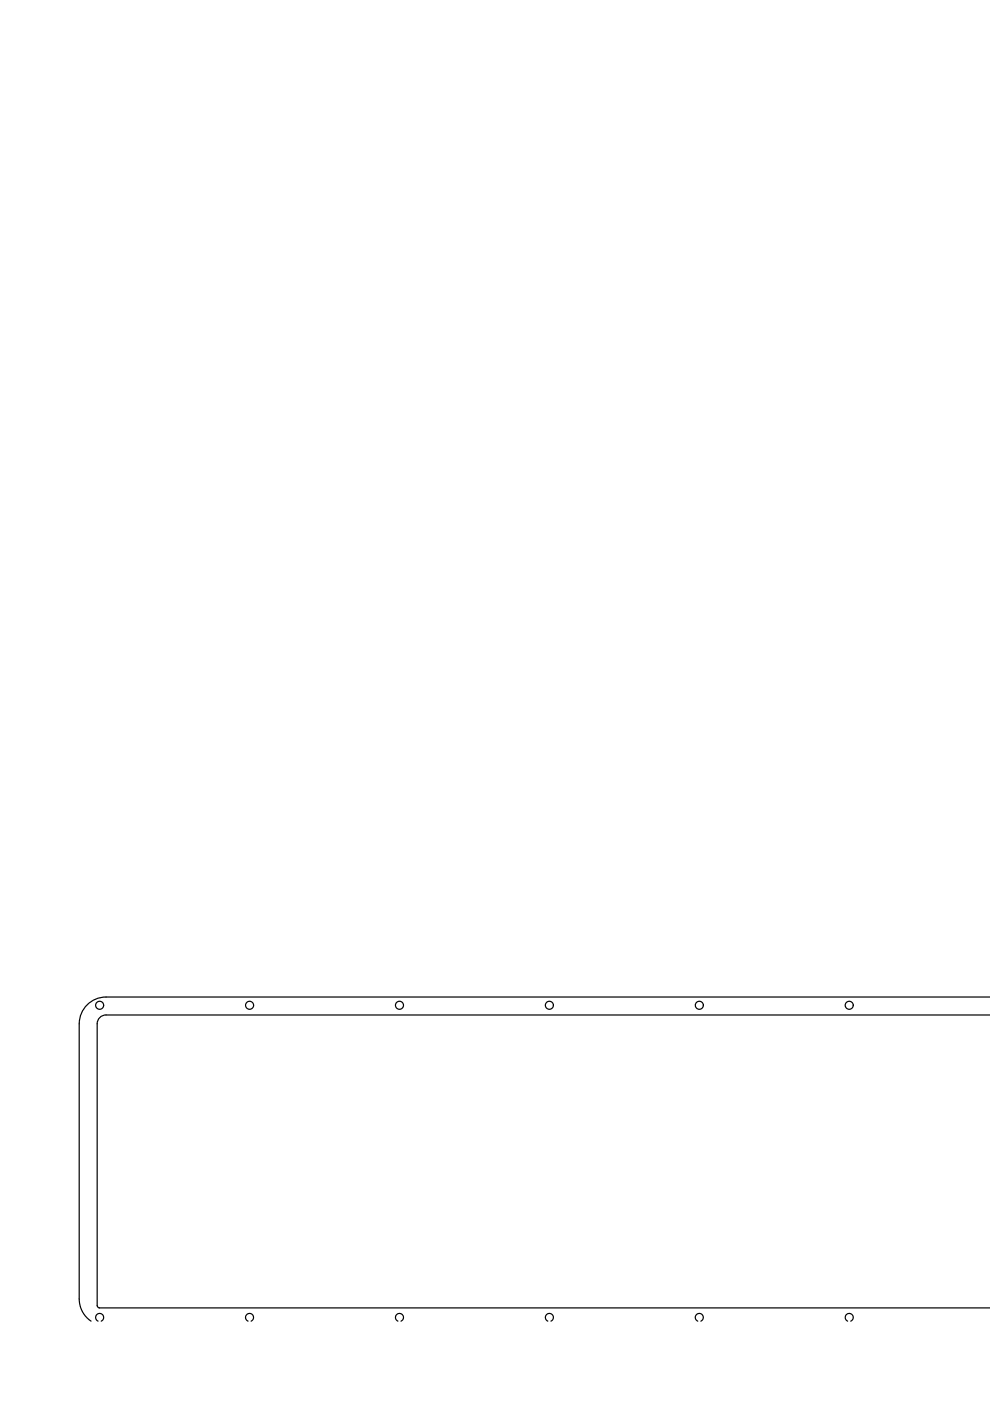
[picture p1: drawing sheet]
<svg xmlns="http://www.w3.org/2000/svg" width="210mm" height="297mm" viewBox="0 0 210 297" stroke-linecap="round" stroke-linejoin="round" font-family="sans-serif">
<!-- layer: 0 -->
<g fill="none" stroke="#000" stroke-width=".25">
<path d="M210 211.4h-187.5a5.7 5.7 0 0 0-5.7 5.7v58.3a5.6 5.6 0 0 0 2.5 4.7M210 215.2h-187.5a1.88 1.88 0 0 0-1.9 1.9v59.7l.3 .4 189.1 .1M20.8 280.1a.85 .85 0 0 1-.4-1.3 .85 .85 0 0 1 1.4 0 .85 .85 0 0 1-.4 1.3M52.6 280.1a.85 .85 0 0 1-.4-1.3 .85 .85 0 0 1 1.4 0 .85 .85 0 0 1-.4 1.3M84.4 280.1a.85 .85 0 0 1-.4-1.3 .85 .85 0 0 1 1.4 0 .85 .85 0 0 1-.4 1.3M116.2 280.1a.85 .85 0 0 1-.4-1.3 .85 .85 0 0 1 1.4 0 .85 .85 0 0 1-.4 1.3M148 280.1a.85 .85 0 0 1-.4-1.3 .85 .85 0 0 1 1.3 0 .85 .85 0 0 1-.3 1.3M179.7 280.1a.85 .85 0 0 1-.3-1.3 .85 .85 0 0 1 1.3 0 .85 .85 0 0 1-.3 1.3"/>
<circle cx="21.1" cy="213.1" r=".85"/>
<circle cx="52.9" cy="213.1" r=".85"/>
<circle cx="84.7" cy="213.1" r=".85"/>
<circle cx="116.5" cy="213.1" r=".85"/>
<circle cx="148.3" cy="213.1" r=".85"/>
<circle cx="180.1" cy="213.1" r=".85"/>
</g>
</svg>
